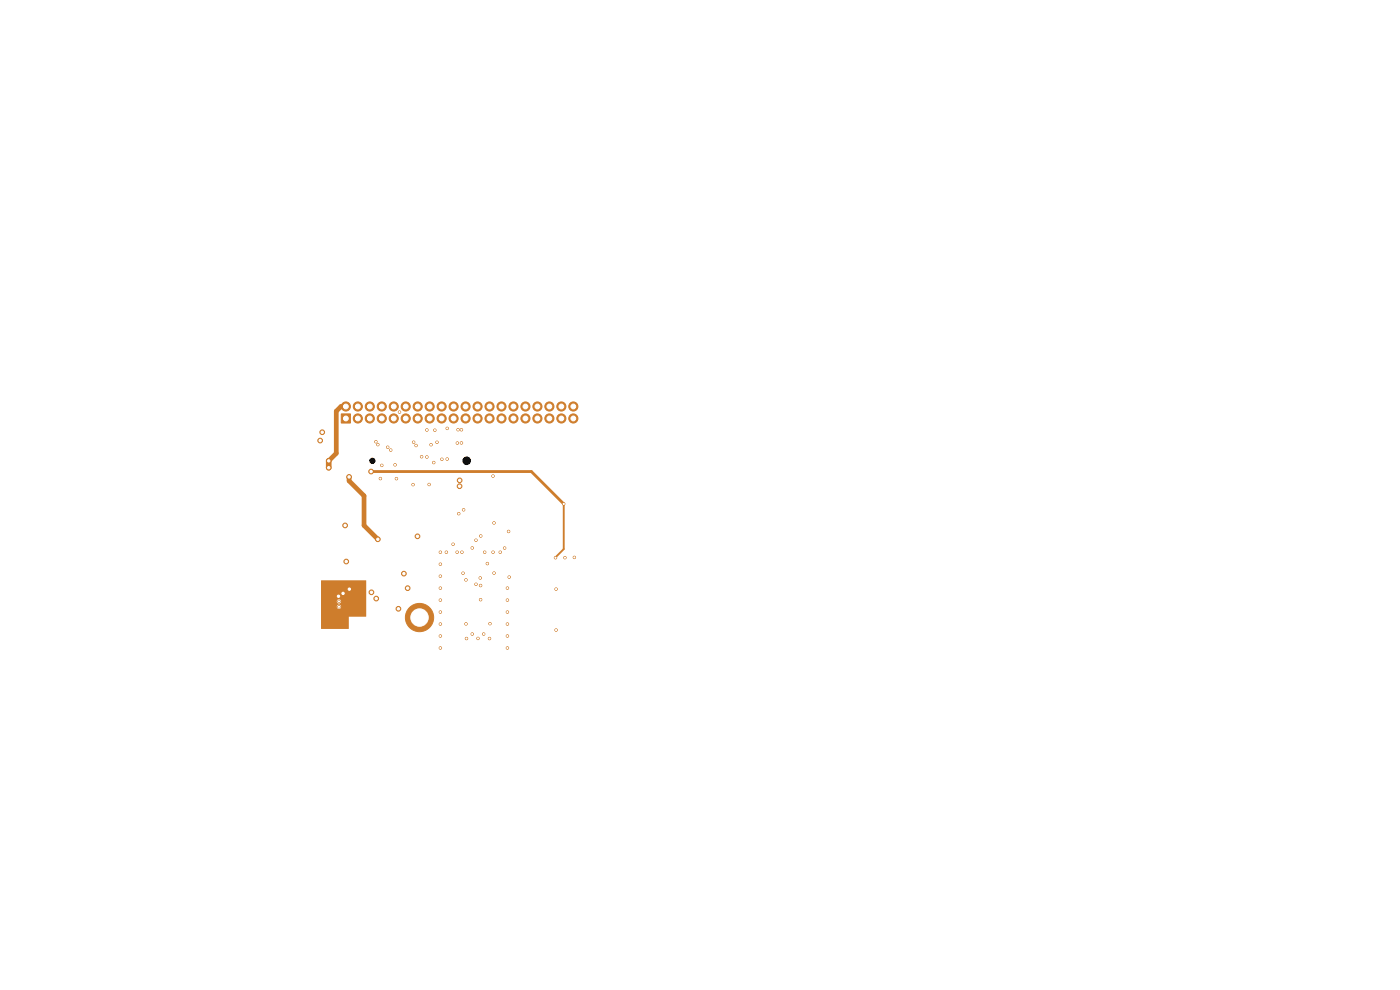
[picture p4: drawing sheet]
<svg xmlns="http://www.w3.org/2000/svg" width="297mm" height="210mm" viewBox="0 0 297 210" stroke-linecap="round" stroke-linejoin="round" font-family="sans-serif">
<g fill="#ce7d2c" stroke="#ce7d2c" stroke-width=".21">
<path d="M72.4 87.8h1.9v1.9h-1.9z"/>
<circle cx="89" cy="131" r="3"/>
<circle cx="73.4" cy="86.2" r=".97"/>
<circle cx="75.9" cy="88.8" r=".97"/>
<circle cx="75.9" cy="86.2" r=".97"/>
<circle cx="78.4" cy="88.8" r=".97"/>
<circle cx="78.4" cy="86.2" r=".97"/>
<circle cx="81" cy="88.8" r=".97"/>
<circle cx="81" cy="86.2" r=".97"/>
<circle cx="83.5" cy="88.8" r=".97"/>
<circle cx="83.5" cy="86.2" r=".97"/>
<circle cx="86.1" cy="88.8" r=".97"/>
<circle cx="86.1" cy="86.2" r=".97"/>
<circle cx="88.6" cy="88.8" r=".97"/>
<circle cx="88.6" cy="86.2" r=".97"/>
<circle cx="91.1" cy="88.8" r=".97"/>
<circle cx="91.1" cy="86.2" r=".97"/>
<circle cx="93.7" cy="88.8" r=".97"/>
<circle cx="93.7" cy="86.2" r=".97"/>
<circle cx="96.2" cy="88.8" r=".97"/>
<circle cx="96.2" cy="86.2" r=".97"/>
<circle cx="98.8" cy="88.8" r=".97"/>
<circle cx="98.8" cy="86.2" r=".97"/>
<circle cx="101.3" cy="88.8" r=".97"/>
<circle cx="101.3" cy="86.2" r=".97"/>
<circle cx="103.8" cy="88.8" r=".97"/>
<circle cx="103.8" cy="86.2" r=".97"/>
<circle cx="106.4" cy="88.8" r=".97"/>
<circle cx="106.4" cy="86.2" r=".97"/>
<circle cx="108.9" cy="88.8" r=".97"/>
<circle cx="108.9" cy="86.2" r=".97"/>
<circle cx="111.5" cy="88.8" r=".97"/>
<circle cx="111.5" cy="86.2" r=".97"/>
<circle cx="114" cy="88.8" r=".97"/>
<circle cx="114" cy="86.2" r=".97"/>
<circle cx="116.5" cy="88.8" r=".97"/>
<circle cx="116.5" cy="86.2" r=".97"/>
<circle cx="119.1" cy="88.8" r=".97"/>
<circle cx="119.1" cy="86.2" r=".97"/>
<circle cx="121.6" cy="88.8" r=".97"/>
<circle cx="121.6" cy="86.2" r=".97"/>
<circle cx="74.1" cy="101.2" r=".5"/>
<circle cx="80.2" cy="114.4" r=".5"/>
<circle cx="87.7" cy="93.8" r=".25"/>
<circle cx="104.6" cy="117.1" r=".25"/>
<circle cx="79.8" cy="127" r=".5"/>
<circle cx="93.4" cy="132.4" r=".25"/>
<circle cx="107.6" cy="124.8" r=".25"/>
<circle cx="92.2" cy="91.3" r=".25"/>
<circle cx="93.4" cy="122.2" r=".25"/>
<circle cx="107.6" cy="127.3" r=".25"/>
<circle cx="97" cy="117.1" r=".25"/>
<circle cx="91.4" cy="94.3" r=".25"/>
<circle cx="93.4" cy="124.8" r=".25"/>
<circle cx="80.7" cy="101.5" r=".25"/>
<circle cx="106.1" cy="117.1" r=".25"/>
<circle cx="97.2" cy="91.2" r=".25"/>
<circle cx="67.9" cy="93.5" r=".5"/>
<circle cx="98.2" cy="121.6" r=".25"/>
<circle cx="84.1" cy="101.5" r=".25"/>
<circle cx="88.6" cy="113.8" r=".5"/>
<circle cx="82.3" cy="94.9" r=".25"/>
<circle cx="73.2" cy="111.5" r=".5"/>
<circle cx="97" cy="94" r=".25"/>
<circle cx="83.8" cy="98.6" r=".25"/>
<circle cx="97.9" cy="91.2" r=".25"/>
<circle cx="74.1" cy="125" r=".5"/>
<circle cx="73.5" cy="119.1" r=".5"/>
<circle cx="102.8" cy="117.1" r=".25"/>
<circle cx="92.7" cy="93.8" r=".25"/>
<circle cx="93.4" cy="117.1" r=".25"/>
<circle cx="103.4" cy="119.6" r=".25"/>
<circle cx="81" cy="98.7" r=".25"/>
<circle cx="107.6" cy="132.4" r=".25"/>
<circle cx="107.6" cy="137.5" r=".25"/>
<circle cx="108" cy="122.4" r=".25"/>
<circle cx="98.9" cy="132.3" r=".25"/>
<circle cx="118" cy="125" r=".25"/>
<circle cx="93.4" cy="129.8" r=".25"/>
<circle cx="94.7" cy="117.1" r=".25"/>
<circle cx="71.8" cy="126.5" r=".5"/>
<circle cx="97.9" cy="94" r=".25"/>
<circle cx="118" cy="133.7" r=".25"/>
<circle cx="72.8" cy="125.9" r=".5"/>
<circle cx="93.4" cy="119.7" r=".25"/>
<circle cx="93.4" cy="137.5" r=".25"/>
<circle cx="98.9" cy="123" r=".25"/>
<circle cx="100.2" cy="134.5" r=".25"/>
<circle cx="88.3" cy="94.5" r=".25"/>
<circle cx="102.6" cy="134.5" r=".25"/>
<circle cx="107.6" cy="134.9" r=".25"/>
<circle cx="79.7" cy="93.7" r=".25"/>
<circle cx="85.7" cy="121.7" r=".5"/>
<circle cx="107.6" cy="129.8" r=".25"/>
<circle cx="93.4" cy="127.3" r=".25"/>
<circle cx="98" cy="117.1" r=".25"/>
<circle cx="78.8" cy="125.6" r=".5"/>
<circle cx="80.2" cy="94.3" r=".25"/>
<circle cx="93.4" cy="134.9" r=".25"/>
<circle cx="68.4" cy="91.7" r=".5"/>
<circle cx="69.7" cy="97.8" r=".5"/>
<circle cx="69.7" cy="99.2" r=".5"/>
<circle cx="100.2" cy="116.2" r=".25"/>
<circle cx="99" cy="135.5" r=".25"/>
<circle cx="107.1" cy="116.3" r=".25"/>
<circle cx="101" cy="123.9" r=".25"/>
<circle cx="101.4" cy="135.4" r=".25"/>
<circle cx="103.8" cy="135.5" r=".25"/>
<circle cx="104.8" cy="121.6" r=".25"/>
<circle cx="101.9" cy="122.6" r=".25"/>
<circle cx="103.9" cy="132.3" r=".25"/>
<circle cx="82.9" cy="95.5" r=".25"/>
<circle cx="104.6" cy="101" r=".25"/>
<circle cx="92" cy="98.1" r=".25"/>
<circle cx="119.6" cy="106.9" r=".25"/>
<circle cx="78.7" cy="100" r=".5"/>
<circle cx="117.8" cy="118.3" r=".25"/>
<circle cx="97.5" cy="101.9" r=".5"/>
<circle cx="97.5" cy="103.1" r=".5"/>
<circle cx="98.4" cy="108.2" r=".25"/>
<circle cx="91" cy="102.8" r=".25"/>
<circle cx="119.8" cy="118.3" r=".25"/>
<circle cx="90.6" cy="91.2" r=".25"/>
<circle cx="87.6" cy="102.8" r=".25"/>
<circle cx="121.8" cy="118.2" r=".25"/>
<circle cx="97.3" cy="109" r=".25"/>
<circle cx="94.9" cy="90.9" r=".25"/>
<circle cx="84.8" cy="87.4" r=".25"/>
<circle cx="107.9" cy="112.7" r=".25"/>
<circle cx="102" cy="127.2" r=".25"/>
<circle cx="102" cy="124.2" r=".25"/>
<circle cx="71.9" cy="127.6" r=".25"/>
<circle cx="71.9" cy="128.7" r=".25"/>
<circle cx="96.1" cy="115.5" r=".25"/>
<circle cx="101" cy="114.6" r=".25"/>
<circle cx="102" cy="113.7" r=".25"/>
<circle cx="89.4" cy="96.9" r=".25"/>
<circle cx="90.6" cy="96.9" r=".25"/>
<circle cx="93.7" cy="97.4" r=".25"/>
<circle cx="94.9" cy="97.4" r=".25"/>
<circle cx="86.5" cy="124.8" r=".5"/>
<circle cx="84.5" cy="129.1" r=".5"/>
<circle cx="104.8" cy="110.9" r=".25"/>
</g>
<path d="M73.4 86.2h-1.1l-1 1v9l-1.6 1.6M74.1 101.2v.8l3.1 3.2v6.3l3 2.9" fill="none" stroke="#ce7d2c" stroke-width="1"/>
<path d="M69.7 97.8v1.4" fill="none" stroke="#ce7d2c" stroke-width="1.2"/>
<path d="M78.7 100h34l6.9 6.9" fill="none" stroke="#ce7d2c" stroke-width=".6"/>
<path d="M119.6 106.9v9.6l-1.8 1.8" fill="none" stroke="#ce7d2c" stroke-width=".4"/>
<path d="M68.1 123.1h9.6v7.7h-3.7l-.1 2.6h-5.8v-4.7h3.4a.46 .46 0 0 0 .5 .4 .46 .46 0 0 0 .2-.7 .46 .46 0 0 0-.7 .1v.2h-3.4v-1.2h3.4a.46 .46 0 0 0 .5 .5 .46 .46 0 0 0 .2-.7 .46 .46 0 0 0-.7 .1v.1h-3.4z" fill="#ce7d2c"/>
<g fill="#fff" stroke="#fff" stroke-width=".21">
<circle cx="74.1" cy="101.2" r=".25"/>
<circle cx="80.2" cy="114.4" r=".25"/>
<circle cx="87.7" cy="93.8" r=".13"/>
<circle cx="104.6" cy="117.1" r=".13"/>
<circle cx="79.8" cy="127" r=".25"/>
<circle cx="93.4" cy="132.4" r=".13"/>
<circle cx="107.6" cy="124.8" r=".13"/>
<circle cx="92.2" cy="91.3" r=".13"/>
<circle cx="93.4" cy="122.2" r=".13"/>
<circle cx="107.6" cy="127.3" r=".13"/>
<circle cx="97" cy="117.1" r=".13"/>
<circle cx="91.4" cy="94.3" r=".13"/>
<circle cx="93.4" cy="124.8" r=".13"/>
<circle cx="80.7" cy="101.5" r=".13"/>
<circle cx="106.1" cy="117.1" r=".13"/>
<circle cx="97.2" cy="91.2" r=".13"/>
<circle cx="67.9" cy="93.5" r=".25"/>
<circle cx="98.2" cy="121.6" r=".13"/>
<circle cx="84.1" cy="101.5" r=".13"/>
<circle cx="88.6" cy="113.8" r=".25"/>
<circle cx="82.3" cy="94.9" r=".13"/>
<circle cx="73.2" cy="111.5" r=".25"/>
<circle cx="97" cy="94" r=".13"/>
<circle cx="83.8" cy="98.6" r=".13"/>
<circle cx="97.9" cy="91.2" r=".13"/>
<circle cx="74.1" cy="125" r=".25"/>
<circle cx="73.5" cy="119.1" r=".25"/>
<circle cx="102.8" cy="117.1" r=".13"/>
<circle cx="92.7" cy="93.8" r=".13"/>
<circle cx="93.4" cy="117.1" r=".13"/>
<circle cx="103.4" cy="119.6" r=".13"/>
<circle cx="81" cy="98.7" r=".13"/>
<circle cx="107.6" cy="132.4" r=".13"/>
<circle cx="107.6" cy="137.5" r=".13"/>
<circle cx="108" cy="122.4" r=".13"/>
<circle cx="98.9" cy="132.3" r=".13"/>
<circle cx="118" cy="125" r=".13"/>
<circle cx="93.4" cy="129.8" r=".13"/>
<circle cx="94.7" cy="117.1" r=".13"/>
<circle cx="71.8" cy="126.5" r=".25"/>
<circle cx="97.9" cy="94" r=".13"/>
<circle cx="118" cy="133.7" r=".13"/>
<circle cx="72.8" cy="125.9" r=".25"/>
<circle cx="93.4" cy="119.7" r=".13"/>
<circle cx="93.4" cy="137.5" r=".13"/>
<circle cx="98.9" cy="123" r=".13"/>
<circle cx="100.2" cy="134.5" r=".13"/>
<circle cx="88.3" cy="94.5" r=".13"/>
<circle cx="102.6" cy="134.5" r=".13"/>
<circle cx="107.6" cy="134.9" r=".13"/>
<circle cx="79.7" cy="93.7" r=".13"/>
<circle cx="85.7" cy="121.7" r=".25"/>
<circle cx="107.6" cy="129.8" r=".13"/>
<circle cx="93.4" cy="127.3" r=".13"/>
<circle cx="98" cy="117.1" r=".13"/>
<circle cx="78.8" cy="125.6" r=".25"/>
<circle cx="80.2" cy="94.3" r=".13"/>
<circle cx="93.4" cy="134.9" r=".13"/>
<circle cx="68.4" cy="91.7" r=".25"/>
<circle cx="69.7" cy="97.8" r=".25"/>
<circle cx="69.7" cy="99.2" r=".25"/>
<circle cx="100.2" cy="116.2" r=".13"/>
<circle cx="99" cy="135.5" r=".13"/>
<circle cx="107.1" cy="116.3" r=".13"/>
<circle cx="101" cy="123.9" r=".13"/>
<circle cx="101.4" cy="135.4" r=".13"/>
<circle cx="103.8" cy="135.5" r=".13"/>
<circle cx="104.8" cy="121.6" r=".13"/>
<circle cx="101.9" cy="122.6" r=".13"/>
<circle cx="103.9" cy="132.3" r=".13"/>
<circle cx="82.9" cy="95.5" r=".13"/>
<circle cx="104.6" cy="101" r=".13"/>
<circle cx="92" cy="98.1" r=".13"/>
<circle cx="119.6" cy="106.9" r=".13"/>
<circle cx="78.7" cy="100" r=".25"/>
<circle cx="117.8" cy="118.3" r=".13"/>
<circle cx="97.5" cy="101.9" r=".25"/>
<circle cx="97.5" cy="103.1" r=".25"/>
<circle cx="98.4" cy="108.2" r=".13"/>
<circle cx="91" cy="102.8" r=".13"/>
<circle cx="119.8" cy="118.3" r=".13"/>
<circle cx="90.6" cy="91.2" r=".13"/>
<circle cx="87.6" cy="102.8" r=".13"/>
<circle cx="121.8" cy="118.2" r=".13"/>
<circle cx="97.3" cy="109" r=".13"/>
<circle cx="94.9" cy="90.9" r=".13"/>
<circle cx="84.8" cy="87.4" r=".13"/>
<circle cx="107.9" cy="112.7" r=".13"/>
<circle cx="102" cy="127.2" r=".13"/>
<circle cx="102" cy="124.2" r=".13"/>
<circle cx="71.9" cy="127.6" r=".13"/>
<circle cx="71.9" cy="128.7" r=".13"/>
<circle cx="96.1" cy="115.5" r=".13"/>
<circle cx="101" cy="114.6" r=".13"/>
<circle cx="102" cy="113.7" r=".13"/>
<circle cx="89.4" cy="96.9" r=".13"/>
<circle cx="90.6" cy="96.9" r=".13"/>
<circle cx="93.7" cy="97.4" r=".13"/>
<circle cx="94.9" cy="97.4" r=".13"/>
<circle cx="86.5" cy="124.8" r=".25"/>
<circle cx="84.5" cy="129.1" r=".25"/>
<circle cx="104.8" cy="110.9" r=".13"/>
<circle cx="68.5" cy="136.5" r="1.35"/>
<circle cx="126.5" cy="136.5" r="1.35"/>
<circle cx="89" cy="131" r="1.85"/>
<circle cx="68.5" cy="87.5" r="1.35"/>
<circle cx="126.5" cy="87.5" r="1.35"/>
<circle cx="73.4" cy="88.8" r=".51"/>
<circle cx="73.4" cy="86.2" r=".51"/>
<circle cx="75.9" cy="88.8" r=".51"/>
<circle cx="75.9" cy="86.2" r=".51"/>
<circle cx="78.4" cy="88.8" r=".51"/>
<circle cx="78.4" cy="86.2" r=".51"/>
<circle cx="81" cy="88.8" r=".51"/>
<circle cx="81" cy="86.2" r=".51"/>
<circle cx="83.5" cy="88.8" r=".51"/>
<circle cx="83.5" cy="86.2" r=".51"/>
<circle cx="86.1" cy="88.8" r=".51"/>
<circle cx="86.1" cy="86.2" r=".51"/>
<circle cx="88.6" cy="88.8" r=".51"/>
<circle cx="88.6" cy="86.2" r=".51"/>
<circle cx="91.1" cy="88.8" r=".51"/>
<circle cx="91.1" cy="86.2" r=".51"/>
<circle cx="93.7" cy="88.8" r=".51"/>
<circle cx="93.7" cy="86.2" r=".51"/>
<circle cx="96.2" cy="88.8" r=".51"/>
<circle cx="96.2" cy="86.2" r=".51"/>
<circle cx="98.8" cy="88.8" r=".51"/>
<circle cx="98.8" cy="86.2" r=".51"/>
<circle cx="101.3" cy="88.8" r=".51"/>
<circle cx="101.3" cy="86.2" r=".51"/>
<circle cx="103.8" cy="88.8" r=".51"/>
<circle cx="103.8" cy="86.2" r=".51"/>
<circle cx="106.4" cy="88.8" r=".51"/>
<circle cx="106.4" cy="86.2" r=".51"/>
<circle cx="108.9" cy="88.8" r=".51"/>
<circle cx="108.9" cy="86.2" r=".51"/>
<circle cx="111.5" cy="88.8" r=".51"/>
<circle cx="111.5" cy="86.2" r=".51"/>
<circle cx="114" cy="88.8" r=".51"/>
<circle cx="114" cy="86.2" r=".51"/>
<circle cx="116.5" cy="88.8" r=".51"/>
<circle cx="116.5" cy="86.2" r=".51"/>
<circle cx="119.1" cy="88.8" r=".51"/>
<circle cx="119.1" cy="86.2" r=".51"/>
<circle cx="121.6" cy="88.8" r=".51"/>
<circle cx="121.6" cy="86.2" r=".51"/>
</g>
<g fill="#000" stroke="#000" stroke-width=".21">
<circle cx="79" cy="97.8" r=".55"/>
<circle cx="99" cy="97.7" r=".8"/>
</g>
</svg>
